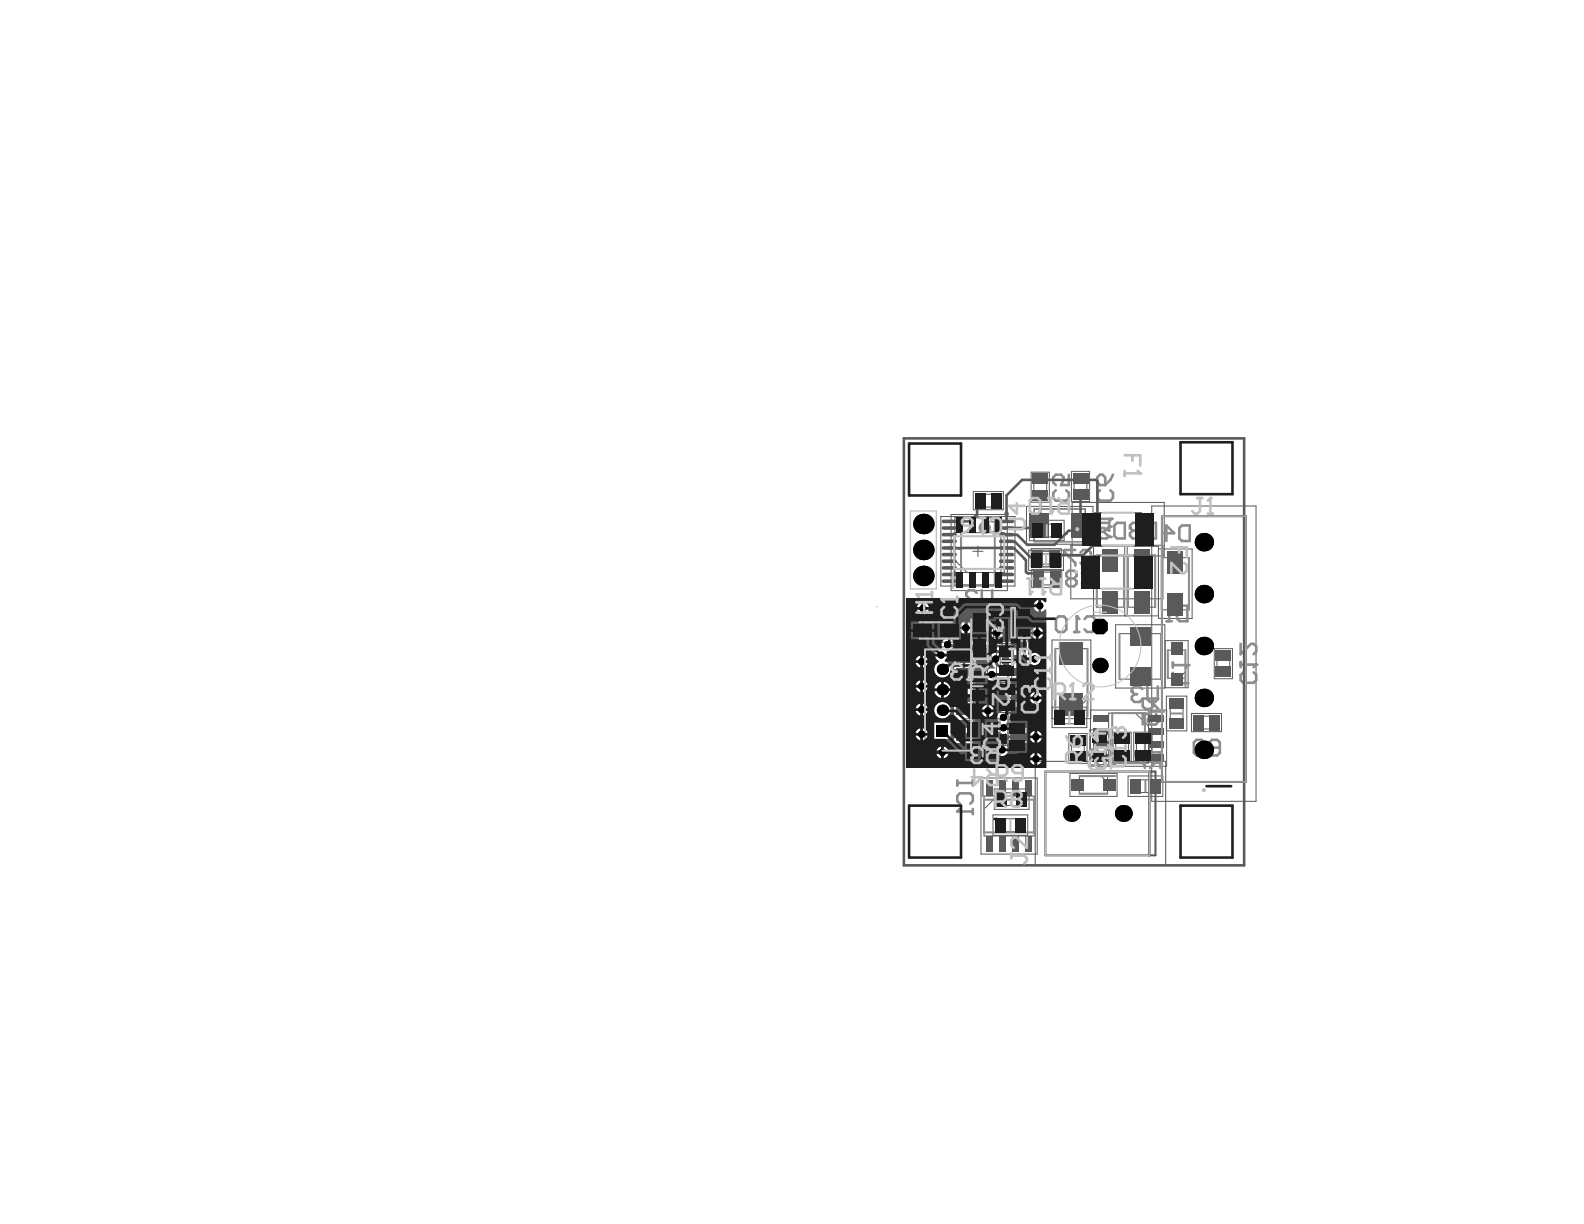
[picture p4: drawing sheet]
<svg xmlns="http://www.w3.org/2000/svg" width="279mm" height="216mm" viewBox="0 0 279 216" stroke-linecap="round" stroke-linejoin="round" font-family="sans-serif">
<g fill="none" stroke="#5a5a5a" stroke-width=".18">
<path d="M166 91.1h13v12.3h-13zM167.8 90.8h9.9v13.4h-9.9zM168.3 94h8.8v7h-8.8zM168.3 98.7l2.3 2.3M168.4 91.3h8.2v11.9h-8.2zM171.6 97.2h1.8M171.7 86.7h5.3v3.2h-5.3zM172.5 96.3v1.8M172.5 87.2h3.6v2.2h-3.6zM181.1 89.3h11.7v6.7h-11.7zM181.4 97h6.2v3.6h-6.2zM181.6 91.8h6.1v3.6h-6.1z"/>
<path d="M181.9 83.3h3.2v5.3h-3.2zM181.9 96.8h5.3v3.2h-5.3zM182.4 84.1h2.2v3.6h-2.2zM182.7 100v-2.3h3.6v2.3M182.7 97.3h3.7v2.2h-3.7zM182.8 92.4h3.6v2.3h-3.6zM188.9 96.2h16.2v9.4h-16.2zM189 83.1h3.2v5.3h-3.2zM189.1 88.6h16.3v9.5h-16.3zM189.5 84h2.2v3.6h-2.2zM192.9 96.4h11.4v12.2h-11.4zM192.9 98h8.2v5.8h-8.2"/>
<path d="M193.1 90.4h8.2v5.9h-8.2zM193.5 97.9h4.8v9.2h-4.8zM198.4 96.4v12.2M198.8 96.4v12.2M199 97.9h4.8v9.2h-4.8zM203.2 89.3h18.4v52h-18.4zM204.3 96.8h6v12.3h-6zM204.9 98.4h4.8v9.2h-4.8zM160.7 109.1h8.8v4.2h-8.8zM162.2 109.8h5.8v2.8h-5.8zM162.7 114.1h9v18.8h-9zM163.2 114.6h8.1v17.8h-8.1z"/>
<path d="M168 111.5l-1.2 1.1M168.2 112.4h13.4v19.1h-13.4zM170.6 118h3.6v6.1h-3.6zM170.7 107.7h4.1v8.8h-4.1zM171.3 119.2h2.2v3.6h-2.2M171.3 109.2h2.9v5.8h-2.9zM171.4 113h7v17.9h-7zM173.1 109.2l1.1 1.2M175.2 106.6h7v6.5h-7zM175.8 113.5h3.6v6.2h-3.6zM176.2 113l2.2 2.3M176.4 114.8h2.3v3.6h-2.3z"/>
<path d="M177.5 107.2h2.4v5.2h-2.4zM179.9 110.7l-1.7 1.7M182 100.4h5.3v3.3h-5.3zM182.8 100.9h3.6v2.3h-3.6zM186.1 114.4h5.7v10.8h-5.7zM196.8 110.2h8.7v11.2h-8.7zM197.5 111.8h7.3v8h-7.3zM205.5 113h4.1v8.3h-4.1zM206 114.7h3.1v4.9h-3.1zM209.1 118.5l-1.1 1.1M214.2 114.4h3.2v5.3h-3.2zM214.7 115.3h2.2v3.6h-2.2z"/>
<path d="M170.3 130.7h6.1v3.6h-6.1zM170.3 126.8h6.1v3.6h-6.1zM171.5 131.4h3.6v2.2h-3.6zM171.5 127.5h3.6v2.2h-3.6zM173 137.2h10v13.5h-10zM175.4 139.2h6.1v3.6h-6.1zM176 120.4h3.2v5.3h-3.2zM176.4 121.2h2.3v3.6h-2.3zM176.6 139.8h3.7v2.3h-3.7zM177.8 127.3h3.2v5.3h-3.2zM178.3 128.2h2.2v3.6h-2.2zM182.6 134.3h23v18.4h-23z"/>
<path d="M185.6 124.7h6.1v3.6h-6.1v-15.4h6.8v13.9h-6.8M186.8 125.4h3.6v2.3h-3.6zM188.5 129.4h3.2v5.3h-3.2zM188.7 136.4h8.3v4.1h-8.3zM189 130.2h2.3v3.6h-2.3zM190.4 136.9h5v3.1h-5zM191.8 123.3l-2 1.9M192.2 128.7h3.6v6.2h-3.6zM192.3 125.2h13.5v10h-13.5zM192.9 130h2.3v3.6h-2.3zM194.2 136.9l1.2 1.1M195.5 125.8h7.1v8.8h-7.1z"/>
<path d="M196.3 129.2h3.2v5.3h-3.2zM196.8 130h2.2v3.6h-2.2zM199 136.9h6.1v3.6h-6.1zM200 129.2h3.2v5.3h-3.2zM200.2 137.5h3.6v2.3h-3.6zM200.3 125.8l2.3 2.3M200.5 130h2.2v3.6h-2.2zM205.7 122.8h3.6v6.1h-3.6zM206.4 124.1h2.3v3.6h-2.3zM210.2 125.9h5.3v3.2h-5.3zM211 126.3h3.6v2.3h-3.6zM173.6 140.4h8.8v7.1h-8.8z"/>
<path d="M175.2 143.7h6.1v3.6h-6.1zM175.9 140.4l-2.3 2.3M176.4 144.4h3.6v2.3h-3.6z"/>
<circle cx="174.9" cy="92.9" r=".9"/>
</g>
<path d="M182.4 89.8h9v5.7h-9z" fill="none" stroke="#5a5a5a" stroke-width=".23"/>
<path d="M205 91.1h14.7v46.8h-14.7zM184.4 136.1h19.4v14.8h-19.4zM202.7 136.1v14.8" fill="none" stroke="#5a5a5a" stroke-width=".36"/>
<g fill="none" stroke="#8c8c8c" stroke-width=".36">
<path d="M169.5 91.3h6v11.9h-6zM193.5 97.9v9.2M198.3 97.9v9.2M199 97.9v9.2M203.8 97.9v9.2M204.9 98.4v9.2M209.7 98.4v9.2M172 113h5.8v17.9h-5.8zM178.4 112.7h2.8M186.1 114.4v10.8M191.8 114.4v11.9M197.5 111.8v8"/>
<path d="M204.8 111.8v8M206 114.7v4.9M209.1 114.7v6.3M173.3 137.7v2.7M190.4 136.9h6.4M190.4 140h5M196.2 125.8h5.8v8.8h-5.8zM202 137.7v1.9M202.6 125.6h2.7M206.6 125.9h1.9M173.6 141.1h8.8v5.7h-8.8z"/>
</g>
<path d="M182.4 89.8h9M182.4 95.5h9" fill="none" stroke="#8c8c8c" stroke-width=".23"/>
<path d="M176.4 111h.9M176.9 108.3v2.7M178.3 108.3v2.2l.4 .5h.9l.5-.5v-2.2" fill="none" stroke="#8c8c8c" stroke-width=".46"/>
<circle cx="176.9" cy="108.3" r=".23" fill="#8c8c8c"/>
<path d="M176.9 108.3l.4 .4M168.9 137.6v1M168.9 138.1h2.7M171.6 137.6v1M193.9 132.7l-.5-.5h-.9l-.5 .5v.5l1.9 1.8h-1.9M194.8 132.7l.4-.5h1.4v2.8h-1.4l-.4-.5zM168.9 143.1h2.7M169.3 141.8l-.4-.5v-.9l.4-.5h1.8l.5 .5v.9l-.5 .5M171.6 142.7v.9" fill="none" stroke="#8c8c8c" stroke-width=".46"/>
<circle cx="168.9" cy="143.1" r=".23" fill="#8c8c8c"/>
<path d="M193.8 92.2h1.9v1.4l-1-.5h-.4l-.5 .5v.9l.5 .5h.9l.5-.5M196.6 92.7l.4-.5h1.4v2.8h-1.4l-.4-.5zM201.2 92.7l-.5-.5h-.9l-.5 .5v.4M202.1 92.7l.4-.5h1.4v2.8h-1.4l-.4-.5zM169.3 142.7l-.4 .4" fill="none" stroke="#8c8c8c" stroke-width=".46"/>
<circle cx="199.3" cy="93.1" r=".23" fill="#8c8c8c"/>
<path d="M193.3 93.8h1.4M193.3 91.1v.9M193.3 91.5h2.8M194.7 93.8l.9 .9h.5M196.1 92.9h-.5l-.9 .9M199.3 93.1l.5 .5M199.8 93.6h.4M199.8 93.6l-.5 .5v.4l.5 .5h.9l.5-.5" fill="none" stroke="#8c8c8c" stroke-width=".46"/>
<circle cx="196.1" cy="91.5" r=".23" fill="#8c8c8c"/>
<g fill="none" stroke="#8c8c8c" stroke-width=".46">
<path d="M186.2 86.5l-.4 .4v1l.4 .4h1.9l.4-.4v-1l-.4-.4M188.5 83.7v1.9h-1.3l.4-1v-.4l-.4-.5h-1l-.4 .5v.9l.4 .5M189.7 97h-1.9v.5l1.9 1.8v.5M190.6 97.5l.4-.5h1l.4 .5v1.8l-.4 .5h-1l-.4-.5M193.6 84.2l.4-.5h.5l.4 .5v1.4h-.9l-.4-.5zM194 86.5l-.4 .4v1l.4 .4h1.9l.4-.4v-1l-.4-.4M196.1 91.5l-.5 .5M196.3 83.7l-.4 .9-1 1M205.3 94.1h1.8l-1.4-1.4v2.7M208 93.1l.5-.4h1.4v2.7h-1.4l-.5-.4zM172.3 104.6l-.5-.5h-.9l-.5 .5v.4l1.9 1.9h-1.9M173.2 104.1v2.3l.4 .5h1l.4-.5v-2.3"/>
<path d="M188.5 102l-.4-.4v-.5l.4-.4h.9l.5 .4v.5l-.5 .4M188.5 102l-.4 .5v.5l.4 .4h.9l.5-.4v-.5l-.5-.5M188.5 102h.9M190.8 101.1l.5-.4h.9l.5 .4v1.9l-.5 .4h-.9l-.5-.4M218.8 116.8v.9M218.8 117.2h2.8M219.3 118.6l-.5 .5v.9l.5 .4h1.8l.5-.4v-.9l-.5-.5"/>
</g>
<circle cx="221.6" cy="117.2" r=".23" fill="#8c8c8c"/>
<path d="M189.5 111.5h.9M189.9 108.7v2.8M191.3 109.2l.5-.5h.9l.4 .5v1.8l-.4 .5h-.9l-.5-.5M218.8 113.6v1.8l1.9-1.8h.4l.5 .4v.9l-.5 .5M221.6 117.2l-.5 .5" fill="none" stroke="#8c8c8c" stroke-width=".46"/>
<circle cx="189.9" cy="108.7" r=".23" fill="#8c8c8c"/>
<path d="M186.3 109.2l.4-.5h.9l.5 .5v1.8l-.5 .5h-.9l-.4-.5zM189.9 108.7l.5 .5M206.9 118.7v1.8h2.7M206.9 116.9v.9M206.9 117.3h2.7" fill="none" stroke="#8c8c8c" stroke-width=".46"/>
<circle cx="209.6" cy="117.3" r=".23" fill="#8c8c8c"/>
<path d="M209.6 117.3l-.4 .5M201.5 121.5l-.5-.4h-.9l-.5 .4v.5M202.4 121.1v2.3l.4 .4h1l.4-.4v-2.3" fill="none" stroke="#8c8c8c" stroke-width=".46"/>
<circle cx="199.6" cy="122" r=".23" fill="#8c8c8c"/>
<g fill="none" stroke="#8c8c8c" stroke-width=".46">
<path d="M205.8 109.6h.9M206.2 106.8v2.8M208.1 106.8h1.3v2.8h-1.3l-.5-.5v-1.8zM199.6 122l.5 .4M200.1 122.4h.5M200.1 122.4l-.5 .5v.5l.5 .4h.9l.5-.4M201.9 132.7h-1.8v.5l1.8 1.8v.4M203.4 123.2v1.4l-.5 .5h-.9l-.4-.5v-1.4h2.7M203.4 124.1l.9 1M203.8 134.5l-1 .9M203.9 126l.4 .4v.9l-.4 .5h-1l-.4-.5v-.4l.4-.9h-1.3v1.8M204.7 134.5h-1.4l-.5-.4v-.9l.5-.5h1.4v2.7"/>
<path d="M212.4 131l-.4-.5h-1l-.4 .5v1.8l.4 .4h1l.4-.4M213.3 131l.5-.5h.9l.5 .5v1.8l-.5 .4h-.9l-.5-.4v-.5l.5-.4h1.4"/>
</g>
<circle cx="206.2" cy="106.8" r=".23" fill="#8c8c8c"/>
<path d="M206.2 106.8l.5 .5" fill="none" stroke="#8c8c8c" stroke-width=".46"/>
<circle cx="173.7" cy="93.1" r=".54" fill="none" stroke="#8c8c8c" stroke-width="1.1"/>
<circle cx="177.5" cy="90.7" r=".23" fill="none" stroke="#8c8c8c" stroke-width=".45"/>
<path d="M154.7 106.9v.2z" fill="#000"/>
<path d="M159.8 105.5h24.8v.7h-.3l-.7-.4v2.1l.7-.4h.3v28h-24.8zM182.5 106.2l-.2 .4h.9v-.8zM163 106.2v.9h.9l-.5-.7zM161.9 106.7l-.2 .4h.9v-.9zM182.3 107.1l.2 .4 .7 .4v-.8zM163 107.5v.9l.4-.2 .5-.7zM161.7 107.5l.5 .7 .4 .2v-.9zM170.6 109.7v.8h.8l-.1-.4zM169.4 110.1l-.1 .4h.8v-.8zM183.2 110.6v.8h.8l-.4-.7zM182 111l-.1 .4h.8v-.8zM176.1 110.6v.8h.8l-.1-.4zM174.9 111l-.1 .4h.8v-.8zM170.6 111v.8l.7-.4 .1-.4zM169.3 111l.4 .7 .4 .1v-.8zM183.2 111.9v.8l.4-.1 .4-.7zM181.9 111.9l.4 .7 .4 .1v-.8zM176.1 111.9v.8l.7-.4 .1-.4zM174.8 111.9l.1 .4 .7 .4v-.8zM162.8 115.6v.9h.8l-.1-.4zM161.6 116.1l-.1 .4h.8v-.9zM162.8 116.9v.9l.7-.5 .1-.4zM161.5 116.9l.4 .7 .4 .2v-.9zM166.2 113.1l-.1 .4 .1 .7-.2 .3a1.03 1.03 0 0 0-1.1 .8h2.2l-.1-.3 .1-.2 1-.2 .1 .1v1.3h3.7v-1.3h5.9l.2 .1v3h-.5l-1-.9a1.11 1.11 0 0 0-.3-1.6 1.11 1.11 0 0 0-1.5 .4 1.11 1.11 0 0 0 .4 1.5l.4 .6-.1 .2a1.1 1.1 0 0 0-1.6 .8 1.1 1.1 0 0 0 1.2 1.3l1.5 1.4h1.3a1.78 1.78 0 0 1 .2 1.4h1.8v.4h-1.8v1.7a.92 .92 0 0 0-.9 .5 1.1 1.1 0 0 0-1.2 .7 1.1 1.1 0 0 0 .5 1.3 1.1 1.1 0 0 0-.5 1.3 1.1 1.1 0 0 0 1.2 .7l.1 .2-.8 .8-.3 .8a1.12 1.12 0 0 0-.3 1.6 1.12 1.12 0 0 0 1.6 .2 1.12 1.12 0 0 0 .2-1.5v-.3l.3-.3 3.8 .1v-.3l.2-.1 .6 .4v-2.2l-.6 .4-.2-.1v-5.3l.2-.1 .6 .4v-2.2l-.6 .4-.2-.1v-5.1h.2a1.11 1.11 0 0 0 1.7-1 1.11 1.11 0 0 0-1.7-.9l-.2-.1v-2.3h-3.7v.4h-6.1v-.4h-3.7l-.2 .1a1.08 1.08 0 0 0-1.8 .1zM168.2 116.5v1.8h3.7v-1.8zM164.9 115.8l.2 .4 .4 .3v.3a1.46 1.46 0 0 0-.3 2.3 1.46 1.46 0 0 0 2.3-.2 1.46 1.46 0 0 0-.8-2.2l-.1-.3 .5-.6zM162.8 120v.8h.8l-.1-.4zM161.6 120.4l-.1 .4h.8v-.8zM166.5 120.2v1.2h1.2a1.44 1.44 0 0 0-1.2-1.2zM165.1 120.8l-.3 .6h1.2v-1.2l-.7 .3zM162.8 121.3v.8l.7-.4 .1-.4zM161.5 121.3l.4 .7 .4 .1v-.8zM182.9 122v.9h.9l-.5-.7zM166.5 121.9v1.2a1.44 1.44 0 0 0 1.2-1.2zM164.8 121.9a1.44 1.44 0 0 0 1.2 1.2v-1.2zM182.9 123.3v.9l.4-.2 .5-.7zM162.8 124.1v.8h.8l-.1-.3zM161.6 124.6l-.1 .3h.8v-.8zM174.5 124.3v.9h.8l-.1-.4zM173.3 124.8l-.1 .4h.8v-.9zM162.8 125.4v.9l.7-.5 .1-.4zM161.5 125.4l.4 .7 .4 .2v-.9zM174.5 125.6v.9l.7-.5 .1-.4zM173.2 125.6l.4 .7 .4 .2v-.9zM164.8 125.3a1.46 1.46 0 0 0 2.9 0 1.46 1.46 0 0 0-2.9 0zM168.2 118.8v8.7h3.7v-8.7zM162.8 128.4v.9h.8l-.1-.4zM161.6 128.9l-.1 .4h.8v-.9zM182.9 128.9v.8h.9l-.5-.6zM168.2 127.9v1.8h3.7v-1.8zM164.8 127.4v2.9h2.9v-2.9zM162.8 129.7v.9l.7-.5 .1-.4zM161.5 129.7l.4 .7 .4 .2v-.9zM182.9 130.2v.9l.4-.2 .5-.7zM170.3 130.2v.9h1.6v-.9zM168.2 130.2v.9h1.6v-.9zM166.5 131.6v.9h.8l-.1-.4zM165.3 132.1l-.2 .4h.9v-.9zM182.9 132.8v.8h.9l-.5-.7zM181.8 133.3l-.2 .3h.9v-.8zM166.5 133v.8l.7-.5 .1-.3zM165.1 133l.5 .6 .4 .2v-.8zM182.9 134.1v.9l.4-.2 .5-.7zM181.6 134.1l.2 .4 .7 .5v-.9z" fill="#5a5a5a"/>
<g fill="none" stroke="#5a5a5a" stroke-width=".46">
<path d="M159.4 77.3v75.3M219.5 77.3v75.3M167.4 93.1h.1M167.4 96.7l1.9 .1 .1-.1h9.5l2.1 2.1v2.1l.2 .2h1.3l.7 .7v.2M173 88.3l-.7 .6v1.8l-1.2 1.3h-3.7M177.5 95.5l1.5 .1 2.7 2.7h1.3l.1 .1M180.3 84.6l-2.8 2.8M180.7 98.6h.1M183.5 87.4v3.8l-1.9 1.9h-4.1M188.5 93.6l-2.5 2.5h-4.8l-1.8-1.8h-1.9M190.3 84.6l.3-.3 .3 .3h2.4l.3 .3v10.5l-2.6 2.5h-4.5l-.5 .5M190.6 92.2l-1.5 1.4"/>
<path d="M167.1 113.7l.2 .1M174.9 119l1.9 1.8M175.8 116.4v.7M179.8 116.2h2.7M170 127.7v2.3M179.8 127.7h-2l-.8 .7M179.8 130h-1.9l-1 1v.4l-.1 .2M179.8 125.4l-.3 .3"/>
</g>
<circle cx="188" cy="94.1" r=".23" fill="#5a5a5a"/>
<g fill="none" stroke="#5a5a5a" stroke-width=".46">
<path d="M159.4 77.3h60.1M177.5 87.4v4.6M180.3 84.6h10M188.5 93.6h.6M190.6 87.3v4.9M166 115.6h.2M167.3 113.8h2.6l.1 .2h9.8M170 116.2v2.3M175.6 116.2l.2 .2M175.8 117.1l1.4 1.4h2.6M176.8 120.8h3M179.5 125.7h-1.7l-.8 .8"/>
<path d="M159.4 152.6h60.1"/>
</g>
<g fill="#000">
<circle cx="162.9" cy="92.4" r="1.81"/>
<circle cx="162.9" cy="97" r="1.81"/>
<circle cx="212.4" cy="95.6" r="1.63"/>
<circle cx="162.6" cy="116.7" r=".63"/>
<circle cx="162.8" cy="107.3" r=".63"/>
<circle cx="162.9" cy="101.6" r="1.81"/>
<circle cx="166" cy="115.6" r=".63"/>
<circle cx="166.2" cy="118.1" r=".99"/>
<circle cx="167.1" cy="113.7" r=".63"/>
<circle cx="170.3" cy="110.7" r=".63"/>
<circle cx="174.9" cy="119" r=".63"/>
<circle cx="175.6" cy="116.2" r=".63"/>
<circle cx="175.8" cy="111.7" r=".63"/>
<circle cx="182.5" cy="116.2" r=".63"/>
<circle cx="182.9" cy="111.7" r=".63"/>
<circle cx="183.4" cy="106.9" r=".63"/>
<circle cx="194" cy="117.4" r="1.35"/>
<circle cx="212.4" cy="114" r="1.63"/>
<circle cx="212.4" cy="104.8" r="1.63"/>
<circle cx="162.6" cy="125.2" r=".63"/>
<circle cx="162.6" cy="121" r=".63"/>
<circle cx="162.6" cy="129.5" r=".63"/>
<circle cx="166.2" cy="132.7" r=".63"/>
<circle cx="166.2" cy="125.3" r=".99"/>
<circle cx="166.2" cy="121.7" r=".99"/>
<circle cx="174.2" cy="125.4" r=".63"/>
<circle cx="176.8" cy="132.3" r=".63"/>
<circle cx="177" cy="128.4" r=".63"/>
<circle cx="177" cy="126.5" r=".63"/>
<circle cx="182.7" cy="133.9" r=".63"/>
<circle cx="182.7" cy="123.1" r=".63"/>
<circle cx="182.7" cy="130" r=".63"/>
<circle cx="212.4" cy="123.1" r="1.63"/>
<circle cx="212.4" cy="132.3" r="1.63"/>
<circle cx="189" cy="143.5" r="1.49"/>
<circle cx="198.1" cy="143.5" r="1.49"/>
</g>
<g fill="#000">
<path d="M192.7 109.8l.6-.6h1.4l.7 .6v1.4l-.7 .7h-1.4l-.6-.7z" fill-rule="evenodd"/>
<path d="M165.2 127.9h2v2h-2z" fill-rule="evenodd"/>
</g>
<g fill="none" stroke="#5a5a5a" stroke-width=".63">
<path d="M166.4 99h2.1M166.4 97.8h2.1M166.4 96.7h2.1M166.4 95.5h2.1M166.4 94.3h2.1M166.4 93.1h2.1M166.4 92h2.1M176.5 99h2.1M176.5 97.8h2.1M176.5 96.7h2.1M176.5 95.5h2.1M176.5 94.3h2.1"/>
<path d="M176.5 93.1h2.1M176.5 92h2.1M166.4 102.5h2.1M166.4 101.3h2.1M166.4 100.2h2.1M176.5 102.5h2.1M176.5 101.3h2.1M176.5 100.2h2.1"/>
</g>
<g fill="#5a5a5a">
<path d="M182.3 100.7h1.8v2.7h-1.8z" fill-rule="evenodd"/>
<path d="M185.2 100.7h1.8v2.7h-1.8z" fill-rule="evenodd"/>
<path d="M188.9 90.5h3.4v4.3h-3.4z" fill-rule="evenodd"/>
<path d="M181.5 90.5h3.4v4.3h-3.4z" fill-rule="evenodd"/>
<path d="M182.2 97.1h1.8v2.6h-1.8z" fill-rule="evenodd"/>
<path d="M185.1 97.1h1.8v2.6h-1.8z" fill-rule="evenodd"/>
<path d="M182.2 83.6h2.6v1.8h-2.6z" fill-rule="evenodd"/>
<path d="M182.2 86.5h2.6v1.8h-2.6z" fill-rule="evenodd"/>
<path d="M189.3 83.4h2.6v1.9h-2.6z" fill-rule="evenodd"/>
<path d="M189.3 86.3h2.6v1.9h-2.6z" fill-rule="evenodd"/>
<path d="M178.4 124.8h2.8v1.2h-2.8z" fill-rule="evenodd"/>
<path d="M178.4 122.5h2.8v1.2h-2.8z" fill-rule="evenodd"/>
<path d="M168.7 129.3h2.7v1.3h-2.7z" fill-rule="evenodd"/>
<path d="M178.4 129.3h2.8v1.3h-2.8z" fill-rule="evenodd"/>
<path d="M168.7 120.2h2.7v1.2h-2.7z" fill-rule="evenodd"/>
<path d="M168.7 122.5h2.7v1.2h-2.7z" fill-rule="evenodd"/>
<path d="M168.7 124.8h2.7v1.2h-2.7z" fill-rule="evenodd"/>
<path d="M178.4 117.9h2.8v1.3h-2.8z" fill-rule="evenodd"/>
<path d="M189 137.4h2.3v2.1h-2.3z" fill-rule="evenodd"/>
<path d="M168.7 113.3h2.7v1.3h-2.7z" fill-rule="evenodd"/>
<path d="M168.7 115.6h2.7v1.3h-2.7z" fill-rule="evenodd"/>
<path d="M178.4 115.6h2.8v1.3h-2.8z" fill-rule="evenodd"/>
<path d="M168.7 117.9h2.7v1.3h-2.7z" fill-rule="evenodd"/>
<path d="M168.7 127.1h2.7v1.2h-2.7z" fill-rule="evenodd"/>
<path d="M178.4 120.2h2.8v1.2h-2.8z" fill-rule="evenodd"/>
<path d="M178.4 127.1h2.8v1.2h-2.8z" fill-rule="evenodd"/>
<path d="M178.4 113.3h2.8v1.3h-2.8z" fill-rule="evenodd"/>
<path d="M214.5 117.6h2.6v1.8h-2.6z" fill-rule="evenodd"/>
<path d="M214.5 114.7h2.6v1.8h-2.6z" fill-rule="evenodd"/>
<path d="M186.9 113.3h4.2v4h-4.2z" fill-rule="evenodd"/>
<path d="M186.9 122.4h4.2v3.9h-4.2z" fill-rule="evenodd"/>
<path d="M199.3 110.6h3.6v3.3h-3.6z" fill-rule="evenodd"/>
<path d="M199.3 117.7h3.6v3.2h-3.6z" fill-rule="evenodd"/>
<path d="M202.6 126.2h2.7v1.2h-2.7z" fill-rule="evenodd"/>
<path d="M202.6 128.5h2.7v1.1h-2.7z" fill-rule="evenodd"/>
<path d="M202.6 130.8h2.7v1.1h-2.7z" fill-rule="evenodd"/>
<path d="M202.6 133.1h2.7v1.1h-2.7z" fill-rule="evenodd"/>
<path d="M192.8 133.1h2.7v1.1h-2.7z" fill-rule="evenodd"/>
<path d="M192.8 130.8h2.7v1.1h-2.7z" fill-rule="evenodd"/>
<path d="M192.8 128.5h2.7v1.1h-2.7z" fill-rule="evenodd"/>
<path d="M192.8 126.2h2.7v1.2h-2.7z" fill-rule="evenodd"/>
<path d="M199.4 137.4h1.8v2.6h-1.8z" fill-rule="evenodd"/>
<path d="M202.9 137.4h1.8v2.6h-1.8z" fill-rule="evenodd"/>
<path d="M206.2 126.7h2.6v1.8h-2.6z" fill-rule="evenodd"/>
<path d="M206.2 123.2h2.6v1.8h-2.6z" fill-rule="evenodd"/>
<path d="M210.4 126.1h1.9v2.7h-1.9z" fill-rule="evenodd"/>
<path d="M213.4 126.1h1.8v2.7h-1.8z" fill-rule="evenodd"/>
<path d="M206.5 113.3h2.1v2.2h-2.1z" fill-rule="evenodd"/>
<path d="M206.5 118.8h2.1v2.2h-2.1z" fill-rule="evenodd"/>
<path d="M174 147.5h1.1v2.7h-1.1z" fill-rule="evenodd"/>
<path d="M176.3 147.5h1.1v2.7h-1.1z" fill-rule="evenodd"/>
<path d="M178.5 137.7h1.2v2.7h-1.2z" fill-rule="evenodd"/>
<path d="M178.5 147.5h1.2v2.7h-1.2z" fill-rule="evenodd"/>
<path d="M194.5 137.4h2.3v2.1h-2.3z" fill-rule="evenodd"/>
<path d="M180.8 137.7h1.2v2.7h-1.2z" fill-rule="evenodd"/>
<path d="M176.3 137.7h1.1v2.7h-1.1z" fill-rule="evenodd"/>
<path d="M180.8 147.5h1.2v2.7h-1.2z" fill-rule="evenodd"/>
<path d="M174 137.7h1.1v2.7h-1.1z" fill-rule="evenodd"/>
<path d="M194.5 96.8h2.8v4h-2.8z" fill-rule="evenodd"/>
<path d="M194.5 104.2h2.8v4h-2.8z" fill-rule="evenodd"/>
<path d="M200 96.8h2.8v4h-2.8z" fill-rule="evenodd"/>
<path d="M205.9 97.3h2.8v3.9h-2.8z" fill-rule="evenodd"/>
<path d="M205.9 104.7h2.8v3.9h-2.8z" fill-rule="evenodd"/>
<path d="M200 104.2h2.8v4h-2.8z" fill-rule="evenodd"/>
</g>
<path d="M159.8 105.6l24.8-.1v.7h-.3l-.7-.4v1.1h-.2v.2h-3.2l-.5-.5-.5-.2h-9.1l-1.9 1.9-.1 1.3h-2.8v3.2h.9l.1 .2a1 1 0 0 0-.1 1.2l-.2 .2h-.2l-1-1v-2h-1.8v1.4h.4l.1 1.2 1.3 1.3h2.3l-.1-.3 .1-.2a1.09 1.09 0 0 0 1-1.6v-.4h1.4v-1.1h.2l.4 .1v-1.1h.5v1.1l.3-.1 .3 .2h3.1v-1.4h.9v.3l-.4 .6h1v.3h.3v1l.5-.3 .3 .1v1h-1.1v1.7a1.07 1.07 0 0 0-1.2 .7h-.3v-1.2h-3.1v1.8l-.2 .2h-4.2l-.2-.3 .5-.6h-2.2l.2 .4 .4 .3v.3a1.45 1.45 0 0 0 0 2.5 1.45 1.45 0 0 0 2.2-1.2h2.9v2.6h3.6v-.6l.2-.2a1.05 1.05 0 0 0 1.4-.2h3.5v-2.8h-2.5l-.2-.2 .2-.5h2.5v-2.7h-1l-.1-4.7h-3v.3h-.9v-1.3h4.6l.3 .3v1h2l.5 .5 .5 .2h2.4v25.7h-24.8zM182.5 106.2l-.2 .4h.9v-.8zM163 106.2v.9h.9l-.5-.7zM161.9 106.7l-.2 .4h.9v-.9zM163 107.5v.9l.4-.2 .5-.7zM161.7 107.5l.5 .7 .4 .2v-.9zM163 109.6v1.4h1.8v-1.4zM160.7 109.6v1.4h1.8v-1.4zM183.2 110.6v.8h.8l-.4-.7zM183.2 111.9v.8l.4-.1 .4-.7zM174.8 111.9l.1 .4 .7 .4v-.8zM179.2 110.5v2h.8v3.2a1.49 1.49 0 0 0 1.6 1.2 1.1 1.1 0 0 0 1.6 .2 1.1 1.1 0 0 0 .1-1.6 1.1 1.1 0 0 0-1.6 0h-.3v-3h.8l.5 .2v-2.1l-.3 .1-.2-.2zM160.7 111.4v1.4h1.8v-1.4zM173 112.4v1.8h1.3v-1.8zM171.2 112.4v1.8h1.3v-1.8zM162.8 115.6v.9h.8l-.1-.4zM161.6 116.1l-.1 .4h.8v-.9zM162.8 116.9v.9l.7-.5 .1-.4zM161.5 116.9l.4 .7 .4 .2v-.9zM162.8 120v.8h.8l-.1-.4zM161.6 120.4l-.1 .4h.8v-.8zM177.8 120.2v1.1h1.5v-1.1zM175.8 120.2v1.1h1.5v-1.1zM166.5 120.2v1.2h1.2a1.44 1.44 0 0 0-1.2-1.2zM165.1 120.8l-.3 .6h1.2v-1.2l-.7 .3zM162.8 121.3v.8l.7-.4 .1-.4zM161.5 121.3l.4 .7 .4 .1v-.8zM172.6 121.4v1.1h1.6v-1.1zM170.6 121.4v1.1h1.6v-1.1zM182.9 122v.9h.9l-.5-.7zM181.8 122.5l-.2 .4h.9v-.9zM166.5 121.9v1.2a1.44 1.44 0 0 0 1.2-1.2zM164.8 121.9a1.44 1.44 0 0 0 1.2 1.2v-1.2zM170.6 123v1.1h1.6v-1.1zM182.9 123.3v.9l.4-.2 .5-.7zM181.6 123.3l.2 .4 .7 .5v-.9zM162.8 124.1v.8h.8l-.1-.3zM161.6 124.6l-.1 .3h.8v-.8zM172.6 123v1.1h1.3v.2l-.6 .5-.1 .4h2.1a1.05 1.05 0 0 0-1-.9l-.1-1.3zM162.8 125.4v.9l.7-.5 .1-.4zM161.5 125.4l.4 .7 .4 .2v-.9zM174.5 125.6v.9l.7-.5 .1-.4zM173.2 125.6l.4 .7 .4 .2v-.9zM162.8 128.4v.9h.8l-.1-.4zM161.6 128.9l-.1 .4h.8v-.9zM182.9 128.9v.8h.9l-.5-.6zM181.8 129.4l-.2 .3h.9v-.8zM165.1 124.4a1.46 1.46 0 0 0 .3 2.1 1.46 1.46 0 0 0 2-.4h.9l1.9 1.9 .1 2.4h2.7v-3.6h-2l-2.1-2.1h-1.3a1.46 1.46 0 0 0-2.5-.3zM162.8 129.7v.9l.7-.5 .1-.4zM161.5 129.7l.4 .7 .4 .2v-.9zM182.9 130.2v.9l.4-.2 .5-.7zM181.6 130.2l.5 .7 .4 .2v-.9zM175.8 121.8v4.1l.2 .2-.1 .7h-2.2v3.6h2.7v-.9l.2-.1h.8l.2 .1v1.7l-.2 .1-.9-.1-.1-.1v-.4h-2.7v3.6h2.7v-.8l.6-.1 .6-.4 3.6-.2v-5.7h-3.1l-.1-.2 .3-1h1v-4.1zM166.5 131.6v.9h.8l-.1-.4zM165.3 132.1l-.2 .4h.9v-.9zM182.9 132.8v.8h.9l-.5-.7zM181.8 133.3l-.2 .3h.9v-.8zM166.5 133v.8l.7-.5 .1-.3zM165.1 133l.5 .6 .4 .2v-.8zM164.8 127.4v2.9h1.9l2.5 2.6 .5 .2h.6v1.2h2.7v-3.6h-2.7v1h-.3l-2.3-2.4v-1.9zM182.9 134.1v.9l.4-.2 .5-.7zM181.6 134.1l.2 .4 .7 .5v-.9z" fill="#1e1e1e"/>
<g fill="none" stroke="#1e1e1e" stroke-width=".46">
<path d="M160.4 78.2h9.1v9.2h-9.1zM208.2 78h9.2v9.2h-9.2zM162.7 111.2h.5l.9 .9v1.6l1.9 1.9M172.8 109.8h4.4l.4 .4v4.7M172.8 114.5v.2l-.9 .9M174.9 119h.1M177.6 118.3l-.7 .7h-3.6l-.2 .2M177.6 114.9h-.4l-1.4 1.3h-.3l-1.2 1.2h-7.5l-.6 .6h-.4M177.6 114.9l.6 .6M180.7 111.5v4.2l.5 .5h1.3M182.5 116.2h.1M186 109.1h-3.8l-1-1h-1l-1-1h-8.9l-1.5 1.5v1.7l-.9 .9h-.5v2l-.3 .3v.2"/>
<path d="M166.2 128.9l3.5 3.5h1.2l.1 .1M166.2 125.3l.1 .1h2.3l2.3 2.3v.4M172.7 123l-.2 .2M172.8 122.9l.5 .5M174.4 128.1l.3 .4h5.1M177.6 124.5v1.4l-.6 .6M179.3 132.3h-4.2l-.4 .4v.7l-.2 .2M179.4 131.4l-.1 .2M212.8 138.7h4.4M160.4 142.1h9.1v9.2h-9.1zM175.4 144.5h.4l.7 .6v.4M208.2 142.1h9.2v9.2h-9.2z"/>
</g>
<g fill="#000">
<circle cx="162.9" cy="92.4" r="1.81"/>
<circle cx="162.9" cy="97" r="1.81"/>
<circle cx="212.4" cy="95.6" r="1.63"/>
<circle cx="162.6" cy="116.7" r=".63"/>
<circle cx="162.8" cy="107.3" r=".63"/>
<circle cx="162.9" cy="101.6" r="1.81"/>
<circle cx="166" cy="115.6" r=".63"/>
<circle cx="166.2" cy="118.1" r=".99"/>
<circle cx="167.1" cy="113.7" r=".63"/>
<circle cx="170.3" cy="110.7" r=".63"/>
<circle cx="174.9" cy="119" r=".63"/>
<circle cx="175.6" cy="116.2" r=".63"/>
<circle cx="175.8" cy="111.7" r=".63"/>
<circle cx="182.5" cy="116.2" r=".63"/>
<circle cx="182.9" cy="111.7" r=".63"/>
<circle cx="183.4" cy="106.9" r=".63"/>
<circle cx="194" cy="117.4" r="1.35"/>
<circle cx="212.4" cy="114" r="1.63"/>
<circle cx="212.4" cy="104.8" r="1.63"/>
<circle cx="162.6" cy="125.2" r=".63"/>
<circle cx="162.6" cy="121" r=".63"/>
<circle cx="162.6" cy="129.5" r=".63"/>
<circle cx="166.2" cy="132.7" r=".63"/>
<circle cx="166.2" cy="125.3" r=".99"/>
<circle cx="166.2" cy="121.7" r=".99"/>
<circle cx="174.2" cy="125.4" r=".63"/>
<circle cx="176.8" cy="132.3" r=".63"/>
<circle cx="177" cy="128.4" r=".63"/>
<circle cx="177" cy="126.5" r=".63"/>
<circle cx="182.7" cy="133.9" r=".63"/>
<circle cx="182.7" cy="123.1" r=".63"/>
<circle cx="182.7" cy="130" r=".63"/>
<circle cx="212.4" cy="123.1" r="1.63"/>
<circle cx="212.4" cy="132.3" r="1.63"/>
<circle cx="189" cy="143.5" r="1.49"/>
<circle cx="198.1" cy="143.5" r="1.49"/>
</g>
<g fill="#000">
<path d="M192.7 109.8l.6-.6h1.4l.7 .6v1.4l-.7 .7h-1.4l-.6-.7z" fill-rule="evenodd"/>
<path d="M165.2 127.9h2v2h-2z" fill-rule="evenodd"/>
</g>
<g fill="#1e1e1e">
<path d="M168.7 91.2h1.2v2.8h-1.2z" fill-rule="evenodd"/>
<path d="M174.9 87h1.8v2.6h-1.8z" fill-rule="evenodd"/>
<path d="M188.8 129.7h2.7v1.8h-2.7z" fill-rule="evenodd"/>
<path d="M200.3 129.4h2.6v1.9h-2.6z" fill-rule="evenodd"/>
<path d="M171 91.2h1.2v2.8h-1.2z" fill-rule="evenodd"/>
<path d="M173.3 91.2h1.2v2.8h-1.2z" fill-rule="evenodd"/>
<path d="M175.6 91.2h1.1v2.8h-1.1z" fill-rule="evenodd"/>
<path d="M175.6 101h1.1v2.7h-1.1z" fill-rule="evenodd"/>
<path d="M173.3 101h1.2v2.7h-1.2z" fill-rule="evenodd"/>
<path d="M171 101h1.2v2.7h-1.2z" fill-rule="evenodd"/>
<path d="M168.7 101h1.2v2.7h-1.2z" fill-rule="evenodd"/>
<path d="M200.3 132.3h2.6v1.9h-2.6z" fill-rule="evenodd"/>
<path d="M196.6 132.3h2.6v1.9h-2.6z" fill-rule="evenodd"/>
<path d="M171.9 87h1.9v2.6h-1.9z" fill-rule="evenodd"/>
<path d="M171.1 118.4h2.6v1.8h-2.6z" fill-rule="evenodd"/>
<path d="M171.1 121.9h2.6v1.8h-2.6z" fill-rule="evenodd"/>
<path d="M174.1 127.3h1.8v2.6h-1.8z" fill-rule="evenodd"/>
<path d="M170.7 127.3h1.8v2.6h-1.8z" fill-rule="evenodd"/>
<path d="M176.2 123.6h2.7v1.8h-2.7z" fill-rule="evenodd"/>
<path d="M176.2 120.6h2.7v1.9h-2.7z" fill-rule="evenodd"/>
<path d="M178.1 130.5h2.6v1.9h-2.6z" fill-rule="evenodd"/>
<path d="M178.1 127.6h2.6v1.8h-2.6z" fill-rule="evenodd"/>
<path d="M174.1 131.2h1.8v2.6h-1.8z" fill-rule="evenodd"/>
<path d="M170.7 131.2h1.8v2.6h-1.8z" fill-rule="evenodd"/>
<path d="M179.7 111h2v1.1h-2z" fill-rule="evenodd"/>
<path d="M179.7 107.6h2v1.1h-2z" fill-rule="evenodd"/>
<path d="M175.7 109.3h2.1v1.1h-2.1z" fill-rule="evenodd"/>
<path d="M161.1 110.1h3.3v2.2h-3.3z" fill-rule="evenodd"/>
<path d="M165.8 110.1h3.2v2.2h-3.2z" fill-rule="evenodd"/>
<path d="M171.6 108.2h2.3v3.2h-2.3z" fill-rule="evenodd"/>
<path d="M171.6 112.8h2.3v3.3h-2.3z" fill-rule="evenodd"/>
<path d="M176.3 117.4h2.6v1.8h-2.6z" fill-rule="evenodd"/>
<path d="M176.3 114h2.6v1.8h-2.6z" fill-rule="evenodd"/>
<path d="M196.6 129.4h2.6v1.9h-2.6z" fill-rule="evenodd"/>
<path d="M200.3 90.5h3.3v5.7h-3.3z" fill-rule="evenodd"/>
<path d="M190.9 90.5h3.2v5.7h-3.2z" fill-rule="evenodd"/>
<path d="M200.1 98.1h3.2v5.6h-3.2z" fill-rule="evenodd"/>
<path d="M190.7 98.1h3.2v5.6h-3.2z" fill-rule="evenodd"/>
<path d="M179 144.2h1.8v2.6h-1.8z" fill-rule="evenodd"/>
<path d="M175.6 144.2h1.8v2.6h-1.8z" fill-rule="evenodd"/>
<path d="M179.3 139.7h1.8v2.6h-1.8z" fill-rule="evenodd"/>
<path d="M175.8 139.7h1.8v2.6h-1.8z" fill-rule="evenodd"/>
<path d="M182 92.3h1.8v2.6h-1.8z" fill-rule="evenodd"/>
<path d="M185.4 92.3h1.8v2.6h-1.8z" fill-rule="evenodd"/>
<path d="M181.9 97.5h1.8v2.6h-1.8z" fill-rule="evenodd"/>
<path d="M185.3 97.5h1.8v2.6h-1.8z" fill-rule="evenodd"/>
<path d="M189.4 125.2h1.9v2.6h-1.9z" fill-rule="evenodd"/>
<path d="M186 125.2h1.8v2.6h-1.8z" fill-rule="evenodd"/>
<path d="M188.8 132.6h2.7v1.8h-2.7z" fill-rule="evenodd"/>
<path d="M192.7 129.2h2.6v1.8h-2.6z" fill-rule="evenodd"/>
<path d="M192.7 132.6h2.6v1.8h-2.6z" fill-rule="evenodd"/>
</g>
<path d="M205 91.1h14.7v46.8h-14.7zM184.4 136.1h18.3v14.8h-18.3z" fill="none" stroke="#c0c0c0" stroke-width=".18"/>
<path d="M160.6 90.1h4.6v13.8h-4.6zM192.9 108h2.3M194 106.9v2.2" fill="none" stroke="#c0c0c0" stroke-width=".23"/>
<g fill="none" stroke="#c0c0c0" stroke-width=".36">
<path d="M168.3 94.6h8.8v5.8h-8.8zM184.5 97.9v1.9M184.6 92.6v1.9M194.3 98h5.4M194.5 96.3h5.4M194.5 90.4h5.4M162.2 109.8h5.8M162.2 112.6h6.8M168.1 101v2.7M171.3 109.2v5.8M174.2 108.2v6.8M176.6 116.6h1.9"/>
<path d="M178.4 107.2h.6v5.2h-.6zM179.7 112.5h2M194.3 103.8h5.4M163.2 128.9v-14.3h8.1v17.8h-5.1M171.5 121h1.9M173.3 127.7v1.8M173.3 131.5v1.9M188.6 125.6v1.9M193.1 131.8h1.9M178.2 144.6v1.9M178.4 140v1.9"/>
</g>
<path d="M211.2 87.9h.9M211.7 87.9v2.2l-.5 .5h-.5l-.4-.5M213 90.6h1M213.5 87.9v2.7" fill="none" stroke="#c0c0c0" stroke-width=".46"/>
<circle cx="213.5" cy="87.9" r=".23" fill="#c0c0c0"/>
<path d="M213.5 87.9l-.5 .4M161.6 108.1h2.8M161.6 106.2h2.8M161.6 104.9h2.8M163 106.2v1.9M164.4 104.4v.9" fill="none" stroke="#c0c0c0" stroke-width=".46"/>
<circle cx="161.6" cy="104.9" r=".23" fill="#c0c0c0"/>
<path d="M161.6 104.9l.5 .4M167.8 118.9v.5l.5 .4h.9l.5-.4M170.6 119.8h.9M172.4 117.6l-.4-.5h-.5l-.5 .5v2.2" fill="none" stroke="#c0c0c0" stroke-width=".46"/>
<circle cx="167.8" cy="118.9" r=".23" fill="#c0c0c0"/>
<path d="M178 91.5h2.3l.4 .5v.9l-.4 .4h-2.3M179.4 88.8v1.8l-1.4-1.4h2.7M168.3 118.5l-.5 .4M168.3 118.5h.4M169.7 117.6l-.5-.5h-.9l-.5 .5v.4l.5 .5M182.6 118.3h2.7M183.1 119.7l-.5 .4v.9l.5 .5h1.8l.4-.5v-.9l-.4-.4M185.3 117.8v.9M178.4 150.5v.9M178.4 150.9h2.3l.4 .5v.4l-.4 .5M181.1 147.7v1.8l-1.8-1.8h-.5l-.4 .5v.9l.4 .4" fill="none" stroke="#c0c0c0" stroke-width=".46"/>
<circle cx="182.6" cy="118.3" r=".23" fill="#c0c0c0"/>
<path d="M182.6 118.3l.5 .4M182.6 116h2.7M185.3 115.5v.9" fill="none" stroke="#c0c0c0" stroke-width=".46"/>
<circle cx="182.6" cy="116" r=".23" fill="#c0c0c0"/>
<path d="M175.2 119.7h2.7v1.3l-.4 .5h-1l-.4-.5v-1.3M182.6 116l.5 .4M171.4 133.7v.4l.4 .5h1l.4-.5M174.1 131.8l.9 .9M176 131.8v2.8h-1.4l-.5-.5v-.9l.5-.5h1.4M176.1 120.6l-.9 .9M177.5 122.4l.4 .5v.9l-.4 .5h-.5l-1.8-1.9v1.9" fill="none" stroke="#c0c0c0" stroke-width=".46"/>
<circle cx="171.4" cy="133.7" r=".23" fill="#c0c0c0"/>
<path d="M171.8 133.2l-.4 .5M171.8 133.2h.5M173.2 132.3l-.4-.5h-1l-.4 .5v.4l.4 .5M188 129.9l.5 .9 .9 .9M189.4 130.3l.5-.4h.4l.5 .4v.9l-.5 .5h-.9zM189.9 134.4v-1.3l-.5-.5h-.9l-.5 .5v1.3h2.8M190.8 132.6l-.9 .9M195.8 132h2.7M196.2 133.3l-.4 .5v.9l.4 .5h1.9l.4-.5v-.9l-.4-.5M198.5 131.5v.9" fill="none" stroke="#c0c0c0" stroke-width=".46"/>
<circle cx="195.8" cy="132" r=".23" fill="#c0c0c0"/>
<path d="M195.8 132l.4 .4M196.7 128.3h-.5l-.4 .5v.9l.4 .4" fill="none" stroke="#c0c0c0" stroke-width=".46"/>
<circle cx="196.7" cy="128.3" r=".23" fill="#c0c0c0"/>
<path d="M192.2 132.6h2.7M192.7 134l-.5 .4v.9l.5 .5h1.8l.4-.5v-.9l-.4-.4M194.9 132.1v.9M196.7 128.3l.5 .5M197.2 128.8v.4M197.2 128.8l.4-.5h.5l.4 .5v.9l-.4 .4" fill="none" stroke="#c0c0c0" stroke-width=".46"/>
<circle cx="192.2" cy="132.6" r=".23" fill="#c0c0c0"/>
<path d="M172.9 91.4h.9M173.3 91.4v2.7M174.7 91.8l.5-.4h.9l.4 .4v1.8l-.4 .5h-.9l-.5-.5M192.2 132.6l.5 .4M193.6 128.9v1.8l-1.4-1.3h2.7" fill="none" stroke="#c0c0c0" stroke-width=".46"/>
<circle cx="173.3" cy="94.1" r=".23" fill="#c0c0c0"/>
<path d="M170.1 91.4h1l.4 .4v.9h-1.4l-.4-.4v-.5zM171.5 92.7l-.9 .9-.9 .5M173.8 93.6l-.5 .5M180.7 123.8l-.4 .5v.9l.4 .4h1.9l.4-.4v-.9l-.4-.5M181.2 121h-.5l-.4 .5v.9l.4 .5" fill="none" stroke="#c0c0c0" stroke-width=".46"/>
<circle cx="181.2" cy="121" r=".23" fill="#c0c0c0"/>
<path d="M178.1 114.5h.9M178.5 114.5v2.7M179.9 114.9l.5-.4h.9l.5 .4v1.9l-.5 .4h-.9l-.5-.4zM179.9 114.5l.9 .9M171.8 135.7v2.8l1.4-1.4h-1.8M174.1 130.4l-.5 .4v.9l.5 .5h1.8l.4-.5v-.9l-.4-.4M174.1 135.7l.9 .9M175 127.6v1.8l-1.4-1.3h2.7M176 135.7v2.8h-1.4l-.5-.5v-.9l.5-.5h1.4M181.2 121l.4 .5M181.6 121.5v.5M181.6 121.5l.5-.5h.5l.4 .5v.9l-.4 .5" fill="none" stroke="#c0c0c0" stroke-width=".46"/>
<circle cx="178.5" cy="117.2" r=".23" fill="#c0c0c0"/>
<path d="M166.1 105.7h2.7M166.5 107.1l-.4 .4v1l.4 .4h1.9l.4-.4v-1l-.4-.4M168.8 105.3v.9M179 116.8l-.5 .4" fill="none" stroke="#c0c0c0" stroke-width=".46"/>
<circle cx="166.1" cy="105.7" r=".23" fill="#c0c0c0"/>
<path d="M166.1 105.7l.4 .5M171.5 116.2h2.8M173.4 119.4v-1.4l-.5-.4h-.9l-.5 .4v1.4h2.8M174.3 117.6l-.9 .9M174.3 115.7v1M174.6 108.5l-.5-.5v-.9l.5-.5h1.8l.5 .5v.9l-.5 .5M176.4 109.4l.5 .4v.9l-.5 .5h-.4l-1.9-1.8v1.8" fill="none" stroke="#c0c0c0" stroke-width=".46"/>
<circle cx="171.5" cy="116.2" r=".23" fill="#c0c0c0"/>
<path d="M171.5 116.2l.5 .5M193.2 131.4v.9M193.2 131.9h2.7M193.6 130.5l-.4-.5v-.9l.4-.4h1.9l.4 .4v.9l-.4 .5" fill="none" stroke="#c0c0c0" stroke-width=".46"/>
<circle cx="195.9" cy="131.9" r=".23" fill="#c0c0c0"/>
<path d="M198.4 80.3h2.7v1.8M198.4 83v1M198.4 83.5h2.7M199.8 80.3v.9M193.6 133.7l-.4 .5v.9l.4 .4h1l.4-.4v-.5l-.4-.9h1.3v1.8M195.5 131.4l.4 .5" fill="none" stroke="#c0c0c0" stroke-width=".46"/>
<circle cx="201.1" cy="83.5" r=".23" fill="#c0c0c0"/>
<g fill="none" stroke="#c0c0c0" stroke-width=".46">
<path d="M184.9 87.9h.9M185.3 87.9v2.7M186.7 87.9l.9 .9M188.5 87.9v2.7h-1.3l-.5-.5v-.9l.5-.4h1.3M200.7 83l.4 .5M206.6 96.5h2.7v1.9M208 96.5v.9M208.9 99.3l.4 .4v.9l-.4 .5h-.5l-1.8-1.8v1.8M175.8 136.8h1.4l.4-.4v-1l-.4-.4h-1.4v2.7M176.7 136.8l.9 .9M180.4 136.4h-1.4l-.4-.5v-.5l.4-.4h.9l.5 .4v1.9l-.5 .4h-.9l-.4-.4M175.6 141.4h1.4l.4-.5v-.9l-.4-.4h-1.4v2.7"/>
<path d="M176.5 141.4l.9 .9M178.8 140.9l-.5-.4v-.5l.5-.4h.9l.5 .4v.5l-.5 .4M178.8 140.9l-.5 .5v.5l.5 .4h.9l.5-.4v-.5l-.5-.5M178.8 140.9h.9"/>
</g>
<circle cx="185.3" cy="90.6" r=".23" fill="#c0c0c0"/>
<path d="M181.7 88.3l.4-.4h.9l.5 .4v1.8l-.5 .5h-.9l-.4-.5zM185.8 90.1l-.5 .5M183.5 102.1h.9M183.9 102.1v2.7M185.3 102.1l.9 .9M187.1 102.1v2.7h-1.3l-.5-.4v-1l.5-.4h1.3" fill="none" stroke="#c0c0c0" stroke-width=".46"/>
<circle cx="183.9" cy="104.8" r=".23" fill="#c0c0c0"/>
<path d="M181.2 102.1h.9M181.7 102.1v2.7M184.4 104.4l-.5 .4" fill="none" stroke="#c0c0c0" stroke-width=".46"/>
<circle cx="181.7" cy="104.8" r=".23" fill="#c0c0c0"/>
<path d="M182.1 104.4l-.4 .4M186 122.4h1.4l.4-.5v-.9l-.4-.4h-1.4v2.7M186.9 122.4l.9 .9M188.8 123.3h.9M189.2 120.6v2.7" fill="none" stroke="#c0c0c0" stroke-width=".46"/>
<circle cx="189.2" cy="120.6" r=".23" fill="#c0c0c0"/>
<path d="M189.2 120.6l-.4 .4M191 121l.5-.4h.9l.5 .4v.5l-1.9 1.8h1.9" fill="none" stroke="#c0c0c0" stroke-width=".46"/>
<g fill="none" stroke="#c0c0c0" stroke-width=".36">
<circle cx="190" cy="93.3" r=".18"/>
<circle cx="189.8" cy="100.9" r=".18"/>
<circle cx="212.4" cy="139.4" r=".18"/>
</g>
<circle cx="194" cy="114" r="7.2" fill="none" stroke="#c0c0c0" stroke-width=".18"/>
</svg>
